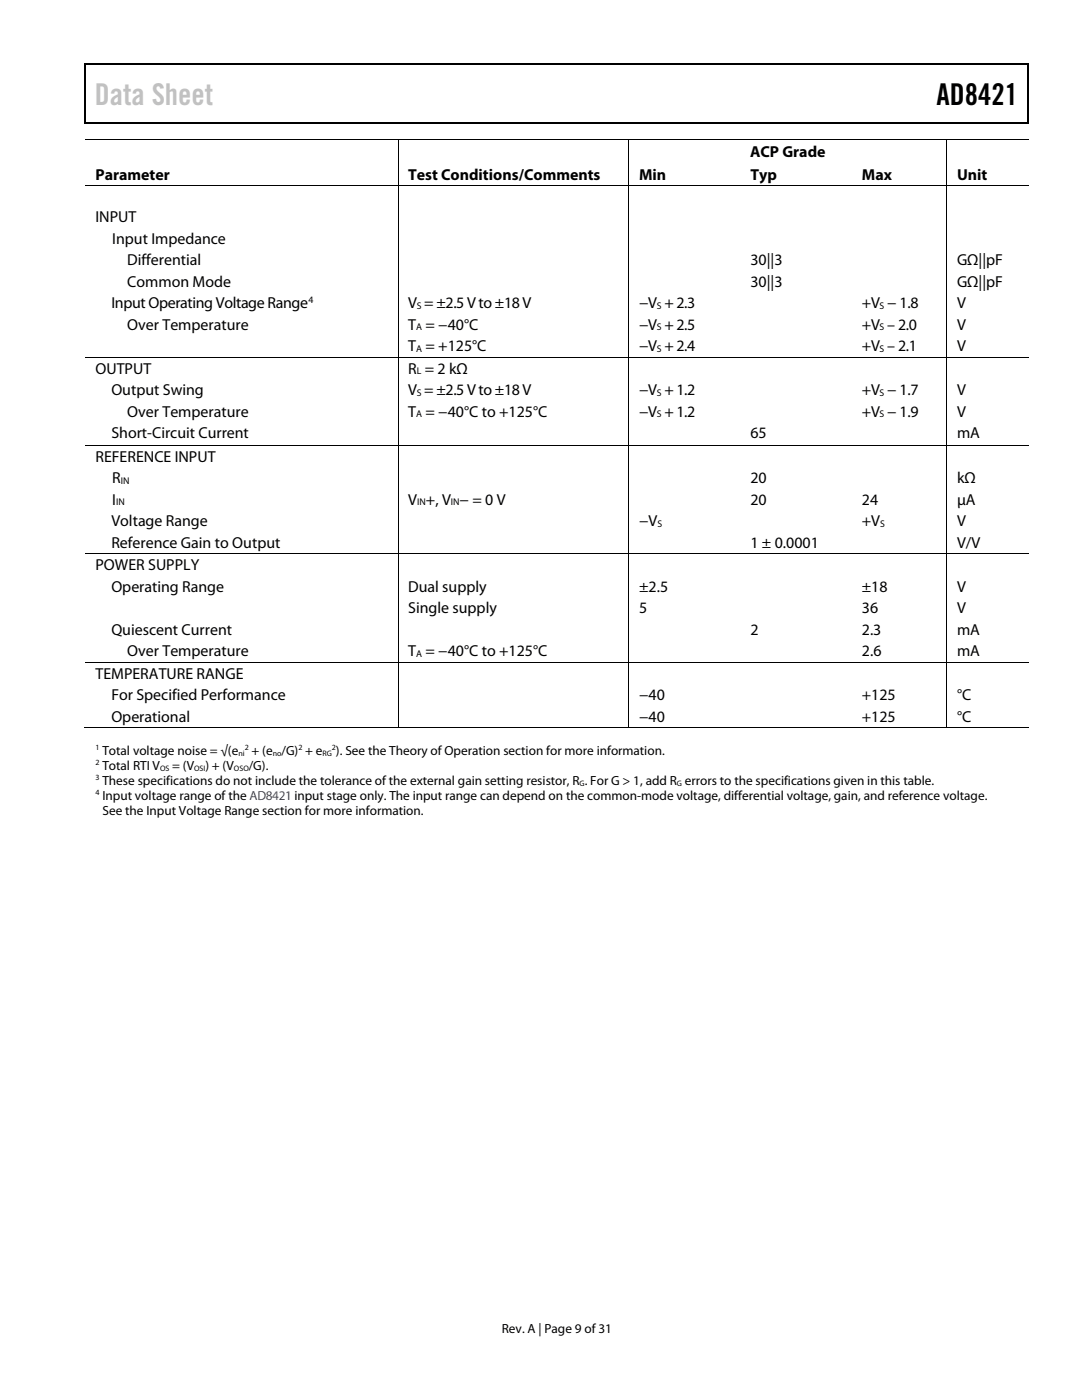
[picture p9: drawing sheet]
<svg xmlns="http://www.w3.org/2000/svg" width="216mm" height="279mm" viewBox="0 0 216 279" stroke-linecap="round" stroke-linejoin="round" font-family="sans-serif">
<defs><g id="words">
<text font-size="6" fill="#c1c1c1" x="18.9" y="21">Data Sheet</text>
<text font-size="6" x="186.9" y="21">AD8421</text>
<g font-size="3.2">
<text x="19" y="35.9">Parameter</text>
<text x="81.4" y="35.9">Test Conditions/Comments</text>
<text x="127.5" y="35.9">Min</text>
<text x="149.7" y="31.4">ACP Grade</text>
<text x="149.7" y="35.9">Typ</text>
<text x="172" y="35.9">Max</text>
<text x="191" y="35.9">Unit</text>
<text x="19" y="44.3">INPUT</text>
<text x="22.4" y="48.6">Input Impedance</text>
<text x="25.4" y="52.9">Differential</text>
<text x="149.7" y="52.9">30||3</text>
<text x="191" y="52.9">GΩ||pF</text>
<text x="25.4" y="57.2">Common Mode</text>
<text x="149.7" y="57.2">30||3</text>
<text x="191" y="57.2">GΩ||pF</text>
<text x="22.2" y="61.5">Input Operating VoltageRange</text>
<text x="25.4" y="65.8">Over Temperature</text>
<text x="81.4" y="65.8">T = −40°C</text>
<text x="81.5" y="61.5">V = ±2.5 Vto ±18V</text>
<text x="127.5" y="65.8">−V +2.5</text>
<text x="127.5" y="61.5">−V +2.3</text>
<text x="172" y="61.5">+V − 1.8</text>
<text x="172" y="65.8">+V – 2.0</text>
<text x="191" y="65.8">V</text>
<text x="191" y="61.5">V</text>
<text x="81.4" y="70.1">T = +125°C</text>
<text x="127.5" y="70.1">−V +2.4</text>
<text x="172" y="70.1">+V – 2.1</text>
<text x="191" y="70.1">V</text>
<text x="19" y="74.5">OUTPUT</text>
<text x="81.5" y="74.5">R = 2 kΩ</text>
<text x="22.2" y="78.8">Output Swing</text>
<text x="25.4" y="83.1">Over Temperature</text>
<text x="81.4" y="78.8">V = ±2.5V to ±18V</text>
<text x="81.5" y="83.1">T = −40°C to +125°C</text>
<text x="127.5" y="83.1">−V +1.2</text>
<text x="127.5" y="78.8">−V +1.2</text>
<text x="172" y="78.8">+V − 1.7</text>
<text x="172" y="83.1">+V − 1.9</text>
<text x="191" y="78.8">V</text>
<text x="191" y="83.1">V</text>
<text x="22.2" y="87.4">Short-Circuit Current</text>
<text x="149.7" y="87.4">65</text>
<text x="191" y="87.4">mA</text>
<text x="19" y="92.1">REFERENCE INPUT</text>
<text x="22.4" y="96.4">R</text>
<text x="22.4" y="100.7">I</text>
<text x="81.4" y="100.7">V +, V − = 0 V</text>
<text x="149.7" y="96.4">20</text>
<text x="149.7" y="100.7">20</text>
<text x="172" y="100.7">24</text>
<text x="191" y="96.4">kΩ</text>
<text x="191" y="100.7">µA</text>
<text x="22.2" y="105">Voltage Range</text>
<text x="127.5" y="105">−V</text>
<text x="172" y="105">+V</text>
<text x="191" y="105">V</text>
<text x="19" y="113.8">POWER SUPPLY</text>
<text x="22.2" y="109.3">Reference Gain to Output</text>
<text x="149.7" y="109.3">1 ± 0.0001</text>
<text x="191" y="109.3">V/V</text>
<text x="22.2" y="118.1">Operating Range</text>
<text x="81.4" y="118.1">Dual supply</text>
<text x="127.5" y="118.1">±2.5</text>
<text x="172" y="118.1">±18</text>
<text x="191" y="118.1">V</text>
<text x="81.4" y="122.4">Single supply</text>
<text x="127.5" y="122.4">5</text>
<text x="172" y="122.4">36</text>
<text x="191" y="122.4">V</text>
<text x="22.2" y="126.7">Quiescent Current</text>
<text x="25.4" y="131">Over Temperature</text>
<text x="81.4" y="131">T = −40°C to +125°C</text>
<text x="149.7" y="126.7">2</text>
<text x="172" y="126.7">2.3</text>
<text x="172" y="131">2.6</text>
<text x="191" y="126.7">mA</text>
<text x="191" y="131">mA</text>
<text x="19" y="135.4">TEMPERATURE RANGE</text>
<text x="22.2" y="139.7">For Specified Performance</text>
<text x="127.5" y="139.7">−40</text>
<text x="172" y="139.7">+125</text>
<text x="191" y="139.7">°C</text>
<text x="22.2" y="144">Operational</text>
<text x="127.5" y="144">−40</text>
<text x="172" y="144">+125</text>
<text x="191" y="144">°C</text>
</g>
<g font-size="2.6">
<text x="20.4" y="150.7">Total voltage noise = √(e</text>
<text x="20.4" y="153.6">Total RTI V</text>
<text x="34.4" y="153.6">= (V</text>
<text x="41" y="153.6">) + (V</text>
<text x="49.6" y="153.6">/G).</text>
<text x="50.2" y="150.7">+ (e /G) + e</text>
<text x="67" y="150.7">). See the Theory of Operation section for more information.</text>
<text x="20.4" y="156.7">These specifications do not include the tolerance of the external gain setting resistor, R . For G &gt; 1, add R errors to the specifications given in this table.</text>
<text x="20.4" y="159.6">Input voltage range of the AD8421 input stage only. The input range can depend on the common-mode voltage, differential voltage, gain, and reference voltage.</text>
<text x="20.4" y="162.6">See the Input Voltage Range section for more information.</text>
<text x="100.1" y="266">Rev. A | Page 9 of 31</text>
</g>
<g font-size="1.9">
<text x="61.6" y="60.4">4</text>
<text x="83" y="66">A</text>
<text x="83.2" y="61.7">S</text>
<text x="131.1" y="61.7">S</text>
<text x="131.1" y="66">S</text>
<text x="175.5" y="61.7">S</text>
<text x="175.5" y="66">S</text>
<text x="83" y="70.3">A</text>
<text x="131.1" y="70.3">S</text>
<text x="175.5" y="70.3">S</text>
<text x="83.2" y="74.7">L</text>
<text x="83" y="83.3">A</text>
<text x="83.2" y="79">S</text>
<text x="131.1" y="79">S</text>
<text x="131.1" y="83.3">S</text>
<text x="175.5" y="79">S</text>
<text x="175.5" y="83.3">S</text>
<text x="23.2" y="100.9">IN</text>
<text x="24.1" y="96.6">IN</text>
<text x="83.2" y="100.9">IN</text>
<text x="90" y="100.9">IN</text>
<text x="131.2" y="105.2">S</text>
<text x="175.6" y="105.2">S</text>
<text x="83" y="131.1">A</text>
</g>
<g font-size="1.6">
<text x="19" y="149.8">1</text>
<text x="48.8" y="149.8">2</text>
<text x="59.5" y="149.8">2</text>
<text x="66.2" y="149.8">2</text>
<text x="19" y="152.8">2</text>
<text x="19" y="155.8">3</text>
<text x="31.9" y="153.8">OS</text>
<text x="38.7" y="153.8">OSI</text>
<text x="46.7" y="153.8">OSO</text>
<text x="47.6" y="150.8">ni</text>
<text x="54.4" y="150.8">no</text>
<text x="64.4" y="150.8">RG</text>
<text x="19" y="158.8">4</text>
<text x="115.7" y="156.8">G</text>
<text x="135.1" y="156.8">G</text>
</g>
</g></defs>
<g fill="#000">
<path d="M16.9 12.7h.2v1h-.2zM16.9 12.7h.2v.3h-.2zM82.5 12.7h.3v.3h-.3zM205.1 12.7h.2v1h-.2zM205.1 12.7h.2v.3h-.2zM16.9 24.4h.2v.3h-.2zM79.3 27.9h.2v.1h-.2zM79.3 37h.2v.2h-.2zM82.3 24.4h.2v.3h-.2zM125.4 27.9h.2v.1h-.2zM125.4 37h.2v.2h-.2zM147.7 37h.2v.2h-.2z"/>
<path d="M169.9 37h.2v.2h-.2zM188.8 27.9h.2v.1h-.2zM188.8 37h.2v.2h-.2zM205.1 24.4h.2v.3h-.2zM79.3 71.2h.2v.2h-.2zM125.4 71.2h.2v.2h-.2zM147.7 71.2h.2v.2h-.2zM169.9 71.2h.2v.2h-.2zM188.8 71.2h.2v.2h-.2zM79.3 88.8h.2v.1h-.2zM125.4 88.8h.2v.1h-.2zM147.7 88.8h.2v.1h-.2z"/>
<path d="M169.9 88.8h.2v.1h-.2zM188.8 88.8h.2v.1h-.2zM79.3 110.4h.2v.2h-.2zM125.4 110.4h.2v.2h-.2zM147.7 110.4h.2v.2h-.2zM169.9 110.4h.2v.2h-.2zM188.8 110.4h.2v.2h-.2zM79.3 132.1h.2v.2h-.2zM125.4 132.1h.2v.2h-.2zM147.7 132.1h.2v.2h-.2zM169.9 132.1h.2v.2h-.2zM188.8 132.1h.2v.2h-.2z"/>
<path d="M79.3 145.2h.2v.2h-.2zM125.4 145.2h.2v.2h-.2zM147.4 145.2h.2v.2h-.2zM169.7 145.2h.2v.2h-.2zM188.8 145.2h.2v.2h-.2z"/>
</g>
<path d="M17 13.7v10.7M17.1 12.8h65.4M82.8 12.8h122.3M205.2 13.7v10.7M17.1 24.5h188" fill="none" stroke="#000" stroke-width=".25"/>
<g fill="none" stroke="#000" stroke-width=".2">
<path d="M17 27.9h62.3M17 37.1h62.3M79.4 28v9M79.4 37.2v34M79.5 27.9h45.9M79.5 37.1h45.9M125.5 28v9M125.5 37.2v34M125.6 27.9h63.2M125.6 37.1h22.1M147.9 37.1h22M170.1 37.1h18.7"/>
<path d="M188.9 28v9M188.9 37.2v34M189 27.9h16.2M189 37.1h16.2M17 71.3h62.3M79.4 71.4v17.4M79.5 71.3h45.9M125.5 71.4v17.4M125.6 71.3h22.1M147.9 71.3h22M170.1 71.3h18.7M188.9 71.4v17.4"/>
<path d="M189 71.3h16.2M17 88.9h62.3M79.4 88.9v21.5M79.5 88.9h45.9M125.5 88.9v21.5M125.6 88.9h22.1M147.9 88.9h22M170.1 88.9h18.7M188.9 88.9v21.5M189 88.9h16.2M17 110.5h62.3M79.4 110.6v21.5"/>
<path d="M79.5 110.5h45.9M125.5 110.6v21.5M125.6 110.5h22.1M147.9 110.5h22M170.1 110.5h18.7M188.9 110.6v21.5M189 110.5h16.2M17 132.2h62.3M79.4 132.3v12.9M79.5 132.2h45.9M125.5 132.3v12.9M125.6 132.2h22.1"/>
<path d="M147.9 132.2h22M170.1 132.2h18.7M188.9 132.3v12.9M189 132.2h16.2M16.8 145.3h62.5M79.5 145.3h45.9M125.6 145.3h63.2M189 145.3h16.2"/>
</g>
<use href="#words"/>
</svg>
